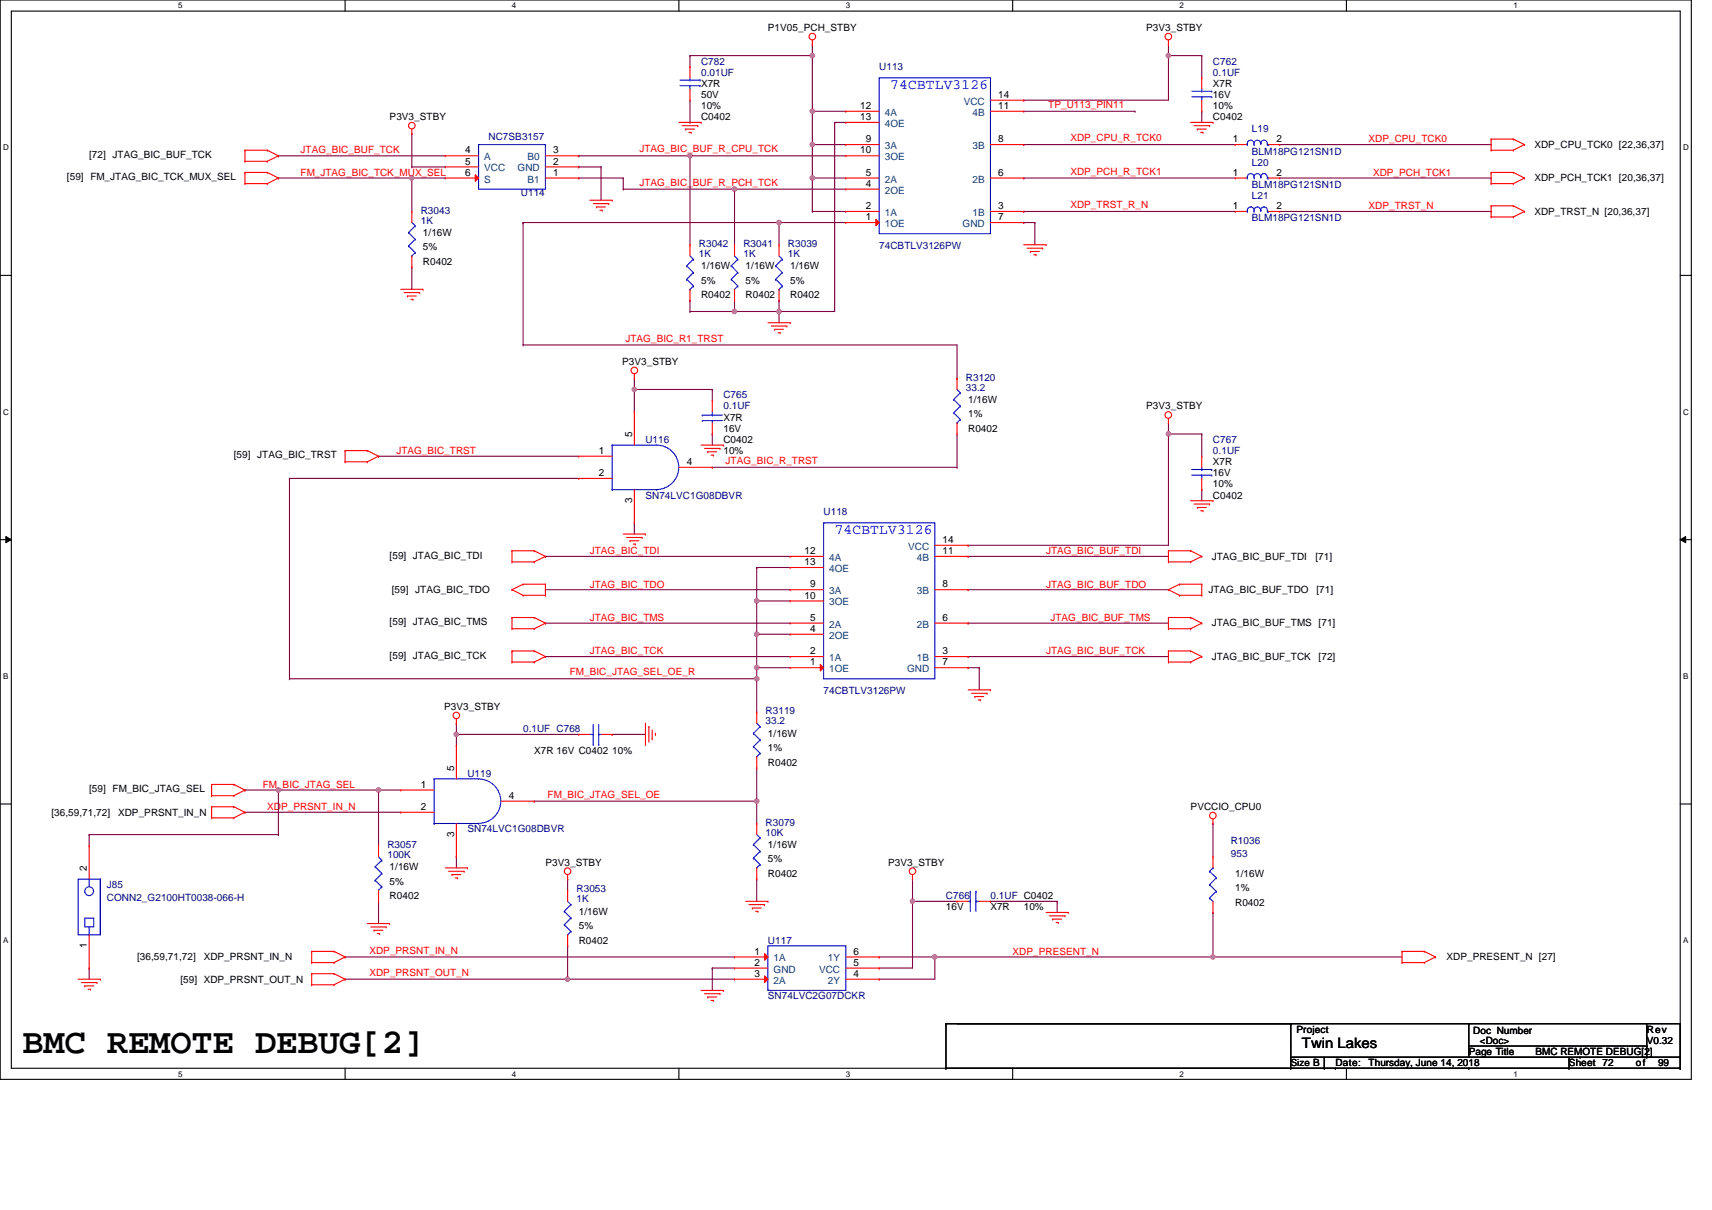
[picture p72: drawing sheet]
<svg xmlns="http://www.w3.org/2000/svg" width="297mm" height="210mm" viewBox="0 0 297 210" stroke-linecap="round" stroke-linejoin="round" font-family="sans-serif">
<defs><g id="words">
<text font-size="6.1" x="3.9" y="182.7">BMC REMOTE DEBUG[2]</text>
<g font-size="2.5" fill="#00f">
<text x="154.5" y="15.5">74CBTLV3126</text>
<text x="144.8" y="92.7">74CBTLV3126</text>
</g>
<text font-size="2.5" x="225.9" y="181.8">Twin Lakes</text>
<g font-size="1.7">
<text x="133.2" y="5.4">P1V05_PCH_STBY</text>
<text x="198.9" y="5.4">P3V3_STBY</text>
<text x="121.6" y="15">X7R</text>
<text x="121.6" y="17">50V</text>
<text x="173.2" y="17">14</text>
<text x="210.5" y="15">X7R</text>
<text x="210.5" y="17">16V</text>
<text x="67.6" y="20.8">P3V3_STBY</text>
<text x="121.6" y="18.9">10%</text>
<text x="121.6" y="20.8">C0402</text>
<text x="149.2" y="18.9">12</text>
<text x="149.2" y="20.8">13</text>
<text x="173.2" y="18.9">11</text>
<text x="210.5" y="20.8">C0402</text>
<text x="210.5" y="18.9">10%</text>
<text x="15.5" y="27.4">[72] JTAG_BIC_BUF_TCK</text>
<text x="80.7" y="28.6">5</text>
<text x="80.7" y="26.6">4</text>
<text x="96" y="28.6">2</text>
<text x="96" y="26.6">3</text>
<text x="149.2" y="26.6">10</text>
<text x="150.2" y="24.7">9</text>
<text x="173.2" y="24.7">8</text>
<text x="213.9" y="24.7">1</text>
<text x="221.5" y="24.7">2</text>
<text x="266.2" y="25.7">XDP_CPU_TCK0 [22,36,37]</text>
<text x="11.6" y="31.3">[59] FM_JTAG_BIC_TCK_MUX_SEL</text>
<text x="80.7" y="30.5">6</text>
<text x="96" y="30.5">1</text>
<text x="150.2" y="30.5">5</text>
<text x="150.2" y="32.4">4</text>
<text x="173.2" y="30.5">6</text>
<text x="213.9" y="30.5">1</text>
<text x="221.5" y="30.5">2</text>
<text x="266.2" y="31.5">XDP_PCH_TCK1 [20,36,37]</text>
<text x="73.4" y="40.9">1/16W</text>
<text x="150.2" y="38.2">1</text>
<text x="150.2" y="36.3">2</text>
<text x="173.2" y="36.3">3</text>
<text x="173.2" y="38.2">7</text>
<text x="213.9" y="36.3">1</text>
<text x="221.5" y="36.3">2</text>
<text x="266.2" y="37.3">XDP_TRST_N [20,36,37]</text>
<text x="73.4" y="43.4">5%</text>
<text x="73.4" y="45.9">R0402</text>
<text x="121.6" y="46.7">1/16W</text>
<text x="129.4" y="46.7">1/16W</text>
<text x="137.1" y="46.7">1/16W</text>
<text x="121.6" y="49.2">5%</text>
<text x="121.6" y="51.7">R0402</text>
<text x="129.4" y="49.2">5%</text>
<text x="129.4" y="51.7">R0402</text>
<text x="137.1" y="49.2">5%</text>
<text x="137.1" y="51.7">R0402</text>
<text x="107.9" y="63.3">P3V3_STBY</text>
<text x="168" y="69.9">1/16W</text>
<text x="198.9" y="71">P3V3_STBY</text>
<text x="109.7" y="75.9" transform="rotate(-90 109.7 75.9)">5</text>
<text x="125.5" y="73">X7R</text>
<text x="125.5" y="74.9">16V</text>
<text x="125.5" y="76.8">C0402</text>
<text x="168" y="72.4">1%</text>
<text x="168" y="74.9">R0402</text>
<text x="40.6" y="79.5">[59] JTAG_BIC_TRST</text>
<text x="103.9" y="78.7">1</text>
<text x="103.9" y="82.6">2</text>
<text x="119.1" y="80.7">4</text>
<text x="125.5" y="78.8">10%</text>
<text x="210.5" y="80.7">X7R</text>
<text x="210.5" y="82.6">16V</text>
<text x="109.7" y="87.2" transform="rotate(-90 109.7 87.2)">3</text>
<text x="210.5" y="86.5">C0402</text>
<text x="210.5" y="84.5">10%</text>
<text x="163.6" y="94.2">14</text>
<text x="67.6" y="96.9">[59] JTAG_BIC_TDI</text>
<text x="139.6" y="96.1">12</text>
<text x="139.6" y="98">13</text>
<text x="140.6" y="101.9">9</text>
<text x="163.6" y="101.9">8</text>
<text x="163.6" y="96.1">11</text>
<text x="210.2" y="97.1">JTAG_BIC_BUF_TDI</text>
<text x="228.2" y="97.1">[71]</text>
<text x="68" y="102.9">[59] JTAG_BIC_TDO</text>
<text x="139.6" y="103.8">10</text>
<text x="140.6" y="107.7">5</text>
<text x="163.6" y="107.7">6</text>
<text x="209.7" y="102.9">JTAG_BIC_BUF_TDO</text>
<text x="228.4" y="102.9">[71]</text>
<text x="67.6" y="108.5">[59] JTAG_BIC_TMS</text>
<text x="140.6" y="109.6">4</text>
<text x="140.6" y="113.5">2</text>
<text x="163.6" y="113.5">3</text>
<text x="210.2" y="108.7">JTAG_BIC_BUF_TMS [71]</text>
<text x="67.6" y="114.3">[59] JTAG_BIC_TCK</text>
<text x="140.6" y="115.4">1</text>
<text x="163.6" y="115.4">7</text>
<text x="210.2" y="114.5">JTAG_BIC_BUF_TCK</text>
<text x="228.8" y="114.5">[72]</text>
<text x="77.1" y="123.1">P3V3_STBY</text>
<text x="92.7" y="130.9">X7R 16V C0402 10%</text>
<text x="133.2" y="127.8">1/16W</text>
<text x="133.2" y="130.3">1%</text>
<text x="15.5" y="137.4">[59] FM_BIC_JTAG_SEL</text>
<text x="73" y="136.7">1</text>
<text x="78.8" y="133.8" transform="rotate(-90 78.8 133.8)">5</text>
<text x="133.2" y="132.8">R0402</text>
<text x="8.9" y="141.5">[36,59,71,72]</text>
<text x="20.5" y="141.5">XDP_PRSNT_IN_N</text>
<text x="73" y="140.5">2</text>
<text x="88.3" y="138.6">4</text>
<text x="206.6" y="140.5">PVCCIO_CPU0</text>
<text x="78.8" y="145.2" transform="rotate(-90 78.8 145.2)">3</text>
<text x="133.2" y="147.1">1/16W</text>
<text x="133.2" y="149.6">5%</text>
<text x="15.1" y="151.2" transform="rotate(-90 15.1 151.2)">2</text>
<text x="67.6" y="151">1/16W</text>
<text x="67.6" y="153.5">5%</text>
<text x="67.6" y="156">R0402</text>
<text x="94.6" y="150.2">P3V3_STBY</text>
<text x="133.2" y="152.1">R0402</text>
<text x="154.1" y="150.2">P3V3_STBY</text>
<text x="214.3" y="152.1">1/16W</text>
<text x="214.3" y="154.6">1%</text>
<text x="100.4" y="158.7">1/16W</text>
<text x="100.4" y="161.2">5%</text>
<text x="164.1" y="157.9">16V</text>
<text x="171.8" y="157.9">X7R</text>
<text x="177.6" y="157.9">10%</text>
<text x="214.3" y="157.1">R0402</text>
<text x="15.1" y="164.5" transform="rotate(-90 15.1 164.5)">1</text>
<text x="23.8" y="166.6">[36,59,71,72]</text>
<text x="35.4" y="166.6">XDP_PRSNT_IN_N</text>
<text x="100.4" y="163.7">R0402</text>
<text x="130.9" y="165.6">1</text>
<text x="130.9" y="167.5">2</text>
<text x="148.1" y="165.6">6</text>
<text x="148.1" y="167.5">5</text>
<text x="251" y="166.6">XDP_PRESENT_N [27]</text>
<text x="31.3" y="170.5">[59] XDP_PRSNT_OUT_N</text>
<text x="130.9" y="169.5">3</text>
<text x="148.1" y="169.5">4</text>
<text x="224.9" y="179.1">Project</text>
<text x="255.6" y="179.3">Doc Number</text>
<text x="285.7" y="179.1">Rev</text>
<text x="224" y="184.9">Size B</text>
<text x="231.7" y="184.9">Date:</text>
<text x="237.5" y="184.9">Thursday, June 14, 2018</text>
<text x="254.8" y="183">Page Title</text>
<text x="256.8" y="181.1">&lt;Doc&gt;</text>
<text x="266.4" y="183">BMC REMOTE DEBUG[2]</text>
<text x="272.2" y="184.9">Sheet 72</text>
<text x="283.8" y="184.9">of</text>
<text x="285.7" y="181.1">V0.32</text>
<text x="287.7" y="184.9">99</text>
</g>
<g font-size="1.7" fill="#000080">
<text x="121.6" y="11.2">C782</text>
<text x="210.5" y="11.2">C762</text>
<text x="121.6" y="13.1">0.01UF</text>
<text x="152.5" y="12.1">U113</text>
<text x="210.5" y="13.1">0.1UF</text>
<text x="217.2" y="23">L19</text>
<text x="84.8" y="24.3">NC7SB3157</text>
<text x="217.2" y="28.8">L20</text>
<text x="217.2" y="26.8">BLM18PG121SN1D</text>
<text x="90.4" y="34">U114</text>
<text x="217.2" y="32.6">BLM18PG121SN1D</text>
<text x="217.2" y="34.5">L21</text>
<text x="73" y="37.1">R3043</text>
<text x="73" y="38.8">1K</text>
<text x="217.2" y="38.4">BLM18PG121SN1D</text>
<text x="121.3" y="42.8">R3042</text>
<text x="121.3" y="44.6">1K</text>
<text x="129" y="42.8">R3041</text>
<text x="129" y="44.6">1K</text>
<text x="136.7" y="42.8">R3039</text>
<text x="136.7" y="44.6">1K</text>
<text x="152.5" y="43.2">74CBTLV3126PW</text>
<text x="125.5" y="69.1">C765</text>
<text x="125.5" y="71">0.1UF</text>
<text x="167.6" y="66">R3120</text>
<text x="167.6" y="67.8">33.2</text>
<text x="112" y="76.8">U116</text>
<text x="210.5" y="76.8">C767</text>
<text x="210.5" y="78.8">0.1UF</text>
<text x="112" y="86.5">SN74LVC1G08DBVR</text>
<text x="142.9" y="89.4">U118</text>
<text x="132.8" y="123.9">R3119</text>
<text x="132.8" y="125.7">33.2</text>
<text x="142.9" y="120.5">74CBTLV3126PW</text>
<text x="90.8" y="127">0.1UF C768</text>
<text x="81.1" y="134.7">U119</text>
<text x="132.8" y="143.2">R3079</text>
<text x="67.2" y="147.1">R3057</text>
<text x="67.2" y="148.8">100K</text>
<text x="81.1" y="144.4">SN74LVC1G08DBVR</text>
<text x="132.8" y="145">10K</text>
<text x="213.5" y="146.3">R1036</text>
<text x="213.5" y="148.6">953</text>
<text x="18.6" y="154.1">J85</text>
<text x="100" y="154.8">R3053</text>
<text x="164.1" y="156">C766</text>
<text x="171.8" y="156">0.1UF C0402</text>
<text x="18.6" y="156.4">CONN2_G2100HT0038-066-H</text>
<text x="100" y="156.5">1K</text>
<text x="133.2" y="163.7">U117</text>
<text x="133.2" y="173.4">SN74LVC2G07DCKR</text>
</g>
<g font-size="1.7" fill="#004080">
<text x="153.5" y="20.1">4A</text>
<text x="153.5" y="22">4OE</text>
<text x="167.2" y="18.2">VCC</text>
<text x="168.7" y="20.1">4B</text>
<text x="84" y="29.7">VCC</text>
<text x="84" y="27.8">A</text>
<text x="89.8" y="29.7">GND</text>
<text x="91.5" y="27.8">B0</text>
<text x="153.5" y="25.9">3A</text>
<text x="153.5" y="27.8">3OE</text>
<text x="168.7" y="25.9">3B</text>
<text x="84" y="31.7">S</text>
<text x="91.5" y="31.7">B1</text>
<text x="153.5" y="31.7">2A</text>
<text x="153.5" y="33.6">2OE</text>
<text x="168.7" y="31.7">2B</text>
<text x="153.5" y="39.4">1OE</text>
<text x="153.5" y="37.5">1A</text>
<text x="167" y="39.4">GND</text>
<text x="168.7" y="37.5">1B</text>
<text x="157.6" y="95.4">VCC</text>
<text x="143.9" y="97.3">4A</text>
<text x="143.9" y="99.2">4OE</text>
<text x="159.1" y="97.3">4B</text>
<text x="143.9" y="103.1">3A</text>
<text x="143.9" y="105">3OE</text>
<text x="159.1" y="103.1">3B</text>
<text x="143.9" y="108.9">2A</text>
<text x="143.9" y="110.8">2OE</text>
<text x="159.1" y="108.9">2B</text>
<text x="143.9" y="116.6">1OE</text>
<text x="143.9" y="114.7">1A</text>
<text x="157.4" y="116.6">GND</text>
<text x="159.1" y="114.7">1B</text>
<text x="134.2" y="166.8">1A</text>
<text x="143.7" y="166.8">1Y</text>
<text x="134.2" y="170.6">2A</text>
<text x="134.2" y="168.7">GND</text>
<text x="142.1" y="168.7">VCC</text>
<text x="143.7" y="170.6">2Y</text>
</g>
<g font-size="1.7" fill="#f00">
<text x="181.9" y="18.7">TP_U113_PIN11</text>
<text x="52.2" y="26.6">JTAG_BIC_BUF_TCK</text>
<text x="110.9" y="26.4">JTAG_BIC_BUF_R_CPU_TCK</text>
<text x="185.7" y="24.5">XDP_CPU_R_TCK0</text>
<text x="237.5" y="24.7">XDP_CPU_TCK0</text>
<text x="52.2" y="30.5">FM_JTAG_BIC_TCK_MUX_SEL</text>
<text x="110.9" y="32.2">JTAG_BIC_BUF_R_PCH_TCK</text>
<text x="185.7" y="30.3">XDP_PCH_R_TCK1</text>
<text x="238.2" y="30.5">XDP_PCH_TCK1</text>
<text x="185.7" y="36.1">XDP_TRST_R_N</text>
<text x="237.5" y="36.3">XDP_TRST_N</text>
<text x="108.5" y="59.2">JTAG_BIC_R1_TRST</text>
<text x="68.8" y="78.8">JTAG_BIC_TRST</text>
<text x="125.9" y="80.5">JTAG_BIC_R_TRST</text>
<text x="102.3" y="101.9">JTAG_BIC_TDO</text>
<text x="102.3" y="96.1">JTAG_BIC_TDI</text>
<text x="181.5" y="101.9">JTAG_BIC_BUF_TDO</text>
<text x="181.5" y="96.1">JTAG_BIC_BUF_TDI</text>
<text x="102.3" y="107.7">JTAG_BIC_TMS</text>
<text x="182.3" y="107.7">JTAG_BIC_BUF_TMS</text>
<text x="102.3" y="113.5">JTAG_BIC_TCK</text>
<text x="181.5" y="113.5">JTAG_BIC_BUF_TCK</text>
<text x="98.9" y="117.2">FM_BIC_JTAG_SEL_OE_R</text>
<text x="45.6" y="136.7">FM_BIC_JTAG_SEL</text>
<text x="46.4" y="140.5">XDP_PRSNT_IN_N</text>
<text x="95" y="138.4">FM_BIC_JTAG_SEL_OE</text>
<text x="64.1" y="165.4">XDP_PRSNT_IN_N</text>
<text x="175.7" y="165.6">XDP_PRESENT_N</text>
<text x="64.1" y="169.3">XDP_PRSNT_OUT_N</text>
</g>
<g font-size="1.4">
<text x="30.9" y="1.5">5</text>
<text x="88.8" y="1.5">4</text>
<text x="146.7" y="1.5">3</text>
<text x="204.7" y="1.5">2</text>
<text x="262.6" y="1.5">1</text>
<text x=".5" y="26.1">D</text>
<text x="292" y="26.1">D</text>
<text x=".5" y="71.9">C</text>
<text x="292" y="71.9">C</text>
<text x=".5" y="117.8">B</text>
<text x="292" y="117.8">B</text>
<text x=".5" y="163.6">A</text>
<text x="292" y="163.6">A</text>
<text x="30.9" y="186.8">5</text>
<text x="88.8" y="186.8">4</text>
<text x="146.7" y="186.8">3</text>
<text x="204.7" y="186.8">2</text>
<text x="262.6" y="186.8">1</text>
</g>
</g></defs>
<path d="M0 0h293.5v187.2h-293.5zM2 1.9h289.5v183.4h-289.5z" fill="none" stroke="#000" stroke-width=".19"/>
<g fill="#fff">
<path d="M30.9 .2h.8v1.6h-.8z"/>
<path d="M30.9 185.5h.8v1.6h-.8z"/>
</g>
<path d="M59.9 0v1.9M59.9 185.3v1.9" fill="none" stroke="#000" stroke-width=".19"/>
<g fill="#fff">
<path d="M88.8 .2h.8v1.6h-.8z"/>
<path d="M88.8 185.5h.8v1.6h-.8z"/>
</g>
<path d="M117.8 0v1.9M117.8 185.3v1.9" fill="none" stroke="#000" stroke-width=".19"/>
<g fill="#fff">
<path d="M146.7 .2h.8v1.6h-.8z"/>
<path d="M146.7 185.5h.8v1.6h-.8z"/>
</g>
<path d="M175.7 0v1.9M175.7 185.3v1.9" fill="none" stroke="#000" stroke-width=".19"/>
<g fill="#fff">
<path d="M204.7 .2h.7v1.6h-.7z"/>
<path d="M204.7 185.5h.7v1.6h-.7z"/>
</g>
<path d="M233.6 0v1.9M233.6 185.3v1.9" fill="none" stroke="#000" stroke-width=".19"/>
<g fill="#fff">
<path d="M262.6 .2h.7v1.6h-.7z"/>
<path d="M262.6 185.5h.7v1.6h-.7z"/>
<path d="M.5 24.8h1v1.6h-1z"/>
<path d="M292 24.8h1v1.6h-1z"/>
<path d="M.5 70.7h1v1.5h-1z"/>
<path d="M292 70.7h1v1.5h-1z"/>
</g>
<path d="M0 47.8h2M291.5 47.8h2" fill="none" stroke="#000" stroke-width=".19"/>
<g fill="#fff">
<path d="M.5 116.5h.9v1.6h-.9z"/>
<path d="M292 116.5h.9v1.6h-.9z"/>
</g>
<path d="M0 93.6h2M291.5 93.6h2" fill="none" stroke="#000" stroke-width=".19"/>
<path d="M1 93.1l1 .5-1 .5zM291.5 93.6l1-.5v1z" fill="#000"/>
<path d="M1 93.1l1 .5-1 .5zM291.5 93.6l1-.5v1z" fill="none" stroke="#000" stroke-width=".17"/>
<g fill="#fff">
<path d="M.5 162.4h.9v1.5h-.9z"/>
<path d="M292 162.4h.9v1.5h-.9z"/>
</g>
<path d="M0 139.5h2M291.5 139.5h2" fill="none" stroke="#000" stroke-width=".19"/>
<path d="M100.4 27h.1M100.4 27h19.3" fill="none" stroke="#800040" stroke-width=".19"/>
<circle cx="119.7" cy="27" r=".38" fill="#f0f"/>
<circle cx="119.7" cy="27" r=".38" fill="none" stroke="#f0f" stroke-width=".19"/>
<path d="M100.4 30.9h.1M100.4 30.9h7.7M108.1 32.8h.1M108.1 32.8h19.3" fill="none" stroke="#800040" stroke-width=".19"/>
<circle cx="127.4" cy="32.8" r=".38" fill="#f0f"/>
<circle cx="127.4" cy="32.8" r=".38" fill="none" stroke="#f0f" stroke-width=".19"/>
<g fill="none" stroke="#800040" stroke-width=".19">
<path d="M71.5 23.2h.1M71.5 29h.1M71.5 29h5.8M71.5 23.2v5.8M100.4 29h.1M100.4 29h3.9M104.3 29h.1M104.3 29v5.7M108.1 30.9h.1M108.1 30.9v1.9M127.4 52.1h.1M127.4 54h.1"/>
<path d="M127.4 52.1v1.9M127.4 54h7.8M135.2 54h.1M135.2 54v2"/>
</g>
<circle cx="135.1" cy="54" r=".38" fill="#f0f"/>
<circle cx="135.1" cy="54" r=".38" fill="none" stroke="#f0f" stroke-width=".19"/>
<path d="M119.7 52.1h.1M119.7 54h.1M119.7 52.1v1.9M119.7 54h7.7" fill="none" stroke="#800040" stroke-width=".19"/>
<circle cx="127.4" cy="54" r=".38" fill="#f0f"/>
<circle cx="127.4" cy="54" r=".38" fill="none" stroke="#f0f" stroke-width=".19"/>
<g fill="none" stroke="#800040" stroke-width=".19">
<path d="M48.3 27h.1M48.3 30.9h.1M48.3 27h29M48.3 30.9h29M71.5 30.9h.1M71.5 30.9v5.8M119.7 27h.1M119.7 27v15.5M119.7 27h27M127.4 32.8h.1M127.4 32.8v9.7M127.4 32.8h19.3"/>
<path d="M144.8 21.2h.1M144.8 21.2h1.9M144.8 21.2v32.8h-9.6M71.5 46.3h.1M71.5 46.3v3.9M135.2 54h.1"/>
</g>
<circle cx="71.4" cy="30.9" r=".38" fill="#f0f"/>
<circle cx="71.4" cy="30.9" r=".38" fill="none" stroke="#f0f" stroke-width=".19"/>
<g fill="none" stroke="#800040" stroke-width=".19">
<path d="M177.6 17.4h.1M202.7 7.7h.1M202.7 9.7h.1M202.7 7.7v9.7h-25.1M202.7 9.7h5.8M208.5 9.7h.1M208.5 9.7v3.8M177.6 25.1h.1M177.6 36.7h.1M177.6 30.9h.1M177.6 25.1h36.7M177.6 36.7h36.7"/>
<path d="M177.6 30.9h36.7M222 25.1h36.7M222 36.7h36.7M222 30.9h36.7M258.7 25.1h.1M258.7 30.9h.1M258.7 36.7h.1"/>
</g>
<circle cx="202.7" cy="9.6" r=".38" fill="#f0f"/>
<circle cx="202.7" cy="9.6" r=".38" fill="none" stroke="#f0f" stroke-width=".19"/>
<g fill="none" stroke="#800040" stroke-width=".19">
<path d="M140.9 19.3h.1M140.9 19.3h5.8M140.9 19.3v11.6M208.5 19.3h.1M208.5 19.3v1.9M140.9 36.7h.1M140.9 25.1h.1M140.9 36.7h5.8M140.9 25.1h5.8M177.6 38.6h.1M177.6 38.6h2M179.6 38.6h.1"/>
<path d="M179.6 38.6v3.9"/>
</g>
<circle cx="140.9" cy="30.9" r=".38" fill="#f0f"/>
<circle cx="140.9" cy="30.9" r=".38" fill="none" stroke="#f0f" stroke-width=".19"/>
<circle cx="140.9" cy="25.1" r=".38" fill="#f0f"/>
<circle cx="140.9" cy="25.1" r=".38" fill="none" stroke="#f0f" stroke-width=".19"/>
<path d="M140.9 9.7h.1M140.9 7.7v2M140.9 30.9h.1M140.9 30.9h5.8M140.9 30.9v5.8" fill="none" stroke="#800040" stroke-width=".19"/>
<circle cx="140.9" cy="9.6" r=".38" fill="#f0f"/>
<circle cx="140.9" cy="9.6" r=".38" fill="none" stroke="#f0f" stroke-width=".19"/>
<g fill="none" stroke="#800040" stroke-width=".19">
<path d="M135.2 38.6h.1M135.2 38.6v3.9M135.2 38.6h11.5M135.2 52.1h.1M135.2 52.1v1.9M65.7 79.1h.1M65.7 79.1h34.7M110.1 65.6h.1M110.1 67.6h.1M110.1 65.6v2M110.1 67.6h13.5M123.6 67.6h.1"/>
<path d="M123.6 67.6v1.9M123.6 81.1h.1M123.6 81.1h42.4"/>
</g>
<circle cx="110" cy="67.6" r=".38" fill="#f0f"/>
<circle cx="110" cy="67.6" r=".38" fill="none" stroke="#f0f" stroke-width=".19"/>
<path d="M90.8 38.6h.1M90.8 38.6v21.2M90.8 38.6h44.4M110.1 67.6h.1M110.1 67.6v3.8M123.6 75.3h.1M123.6 75.3v1.9M110.1 90.7h.1M110.1 90.7v1.9" fill="none" stroke="#800040" stroke-width=".19"/>
<circle cx="135.2" cy="38.6" r=".38" fill="#f0f"/>
<circle cx="135.2" cy="38.6" r=".38" fill="none" stroke="#f0f" stroke-width=".19"/>
<path d="M90.8 59.8h.1M90.8 59.8h75.2M158.3 156.4h.1M158.3 156.4v11.5" fill="none" stroke="#800040" stroke-width=".19"/>
<circle cx="158.3" cy="156.3" r=".38" fill="#f0f"/>
<circle cx="158.3" cy="156.3" r=".38" fill="none" stroke="#f0f" stroke-width=".19"/>
<g fill="none" stroke="#800040" stroke-width=".19">
<path d="M158.3 152.5h.1M158.3 156.4h.1M158.3 152.5v3.9M158.3 156.4h7.7M171.8 156.4h.1M171.8 156.4h11.6M183.4 156.4h.1M183.4 156.4v1.9M59.9 169.9h.1M59.9 169.9h38.6M123.6 167.9h.1M123.6 167.9h3.8"/>
<path d="M152.5 167.9h.1M152.5 167.9h5.8"/>
</g>
<circle cx="98.5" cy="169.9" r=".38" fill="#f0f"/>
<circle cx="98.5" cy="169.9" r=".38" fill="none" stroke="#f0f" stroke-width=".19"/>
<g fill="none" stroke="#800040" stroke-width=".19">
<path d="M98.5 152.5h.1M98.5 152.5v1.9M59.9 166h.1M59.9 166h67.5M98.5 164.1h.1M98.5 169.9h.1M98.5 169.9h28.9M98.5 164.1v5.8M123.6 167.9h.1M123.6 167.9v3.9M152.5 166h.1M152.5 169.9h.1"/>
<path d="M152.5 166h58M162.2 166h.1M162.2 166v3.9h-9.7"/>
</g>
<circle cx="162.2" cy="166" r=".38" fill="#f0f"/>
<circle cx="162.2" cy="166" r=".38" fill="none" stroke="#f0f" stroke-width=".19"/>
<path d="M202.7 73.3h.1M202.7 75.3h.1M202.7 73.3v21.3M202.7 75.3h5.8M208.5 75.3h.1M208.5 75.3v3.8M168 102.3h.1M168 108.1h.1M168 113.9h.1M168 102.3h34.7M168 108.1h34.7M168 113.9h34.7" fill="none" stroke="#800040" stroke-width=".19"/>
<circle cx="202.7" cy="75.3" r=".38" fill="#f0f"/>
<circle cx="202.7" cy="75.3" r=".38" fill="none" stroke="#f0f" stroke-width=".19"/>
<g fill="none" stroke="#800040" stroke-width=".19">
<path d="M131.3 98.4h.1M131.3 98.4v5.8M131.3 98.4h5.8M168 94.6h.1M168 96.5h.1M168 94.6h34.7M168 96.5h34.7M208.5 84.9h.1M208.5 84.9v2M131.3 104.2h.1M131.3 104.2h5.8M168 115.8h.1"/>
<path d="M168 115.8h1.9M169.9 115.8h.1M169.9 115.8v3.9M42.5 137.1h.1M42.5 137.1h5.8M79.2 125.5h.1M79.2 125.5v1.9M92.7 139h.1M92.7 139h38.6M42.5 140.9h.1M42.5 140.9h27M79.2 148.6h.1"/>
<path d="M79.2 148.6v2"/>
</g>
<circle cx="131.3" cy="104.2" r=".38" fill="#f0f"/>
<circle cx="131.3" cy="104.2" r=".38" fill="none" stroke="#f0f" stroke-width=".19"/>
<path d="M131.3 104.2h.1M131.3 110h.1M131.3 104.2v11.6M131.3 110h5.8" fill="none" stroke="#800040" stroke-width=".19"/>
<circle cx="131.3" cy="115.8" r=".38" fill="#f0f"/>
<circle cx="131.3" cy="115.8" r=".38" fill="none" stroke="#f0f" stroke-width=".19"/>
<circle cx="131.3" cy="110" r=".38" fill="#f0f"/>
<circle cx="131.3" cy="110" r=".38" fill="none" stroke="#f0f" stroke-width=".19"/>
<g fill="none" stroke="#800040" stroke-width=".19">
<path d="M177.6 19.3h19.3M196.9 19.3h.1M94.6 96.5h.1M94.6 96.5h42.5M94.6 113.9h.1M94.6 108.1h.1M94.6 102.3h.1M94.6 113.9h42.5M94.6 108.1h42.5M94.6 102.3h42.5M131.3 115.8h.1M131.3 115.8h5.8"/>
<path d="M131.3 115.8v2M65.7 137.1h.1M65.7 137.1v9.6"/>
</g>
<circle cx="65.7" cy="137" r=".38" fill="#f0f"/>
<circle cx="65.7" cy="137" r=".38" fill="none" stroke="#f0f" stroke-width=".19"/>
<path d="M65.7 137.1h.1M65.7 137.1h3.8M79.2 127.4h.1M79.2 127.4h21.2M79.2 127.4v1.9M106.2 127.4h.1M106.2 127.4h5.8M65.7 156.4h.1M65.7 156.4v3.8" fill="none" stroke="#800040" stroke-width=".19"/>
<circle cx="79.2" cy="127.4" r=".38" fill="#f0f"/>
<circle cx="79.2" cy="127.4" r=".38" fill="none" stroke="#f0f" stroke-width=".19"/>
<path d="M50.2 117.8h.1M50.2 117.8h81.1" fill="none" stroke="#800040" stroke-width=".19"/>
<circle cx="131.3" cy="117.7" r=".38" fill="#f0f"/>
<circle cx="131.3" cy="117.7" r=".38" fill="none" stroke="#f0f" stroke-width=".19"/>
<path d="M50.2 83h.1M50.2 83v34.8M50.2 83h50.2M48.3 137.1v7.7M48.3 144.8h.1" fill="none" stroke="#800040" stroke-width=".19"/>
<circle cx="48.3" cy="137" r=".38" fill="#f0f"/>
<circle cx="48.3" cy="137" r=".38" fill="none" stroke="#f0f" stroke-width=".19"/>
<path d="M48.3 137.1h.1M48.3 137.1h17.4M131.3 139h.1M131.3 139v3.9" fill="none" stroke="#800040" stroke-width=".19"/>
<circle cx="131.3" cy="139" r=".38" fill="#f0f"/>
<circle cx="131.3" cy="139" r=".38" fill="none" stroke="#f0f" stroke-width=".19"/>
<path d="M119.7 9.7h.1M119.7 9.7v1.9M119.7 9.7h21.2M140.9 9.7h.1M140.9 19.3h.1M140.9 9.7v9.6M131.3 152.5h.1M131.3 152.5v3.9" fill="none" stroke="#800040" stroke-width=".19"/>
<circle cx="140.9" cy="19.3" r=".38" fill="#f0f"/>
<circle cx="140.9" cy="19.3" r=".38" fill="none" stroke="#f0f" stroke-width=".19"/>
<path d="M119.7 17.4v3.8M119.7 21.2h.1M210.5 158.3h.1M210.5 158.3v7.7M210.5 166h.1M210.5 166h32.8" fill="none" stroke="#800040" stroke-width=".19"/>
<circle cx="210.4" cy="166" r=".38" fill="#f0f"/>
<circle cx="210.4" cy="166" r=".38" fill="none" stroke="#f0f" stroke-width=".19"/>
<g fill="none" stroke="#800040" stroke-width=".19">
<path d="M166 59.8v5.8M166 65.6h.1M166 75.3v5.8M166 81.1h.1M131.3 117.8h.1M131.3 117.8v5.7M131.3 139h.1M131.3 133.2v5.8M15.5 144.8h.1M15.5 144.8v1.9M15.5 144.8h32.8M48.3 144.8h.1"/>
<path d="M210.5 142.9h.1M210.5 142.9v5.7M15.5 167.9h.1M15.5 167.9v2"/>
</g>
<g fill="none" stroke="#f00" stroke-width=".19">
<path d="M119.7 11.6h.1M119.7 17.4h.1M119.7 11.6v1.9M119.7 15.4v2M140.9 7.7h.1M140.9 6.9v.8M202.7 7.7h.1M202.7 6.9v.8M42.5 28h.1M42.5 26.1h.1M42.5 31.9h.1M42.5 29.9h.1"/>
<path d="M42.5 26.1h3.9M42.5 28h3.9M42.5 26.1v1.9M42.5 29.9v2M42.5 29.9h3.9M42.5 31.9h3.9M46.4 26.1h.1M46.4 28h.1M46.4 29.9h.1M46.4 31.9h.1M46.4 26.1l1.9 .9M46.4 29.9l1.9 1"/>
<path d="M48.3 27h.1M48.3 30.9h.1M48.3 27l-1.9 1M48.3 30.9l-1.9 1M71.5 23.2h.1M71.5 22.4v.8M94.6 30.9h5.8M94.6 29h5.8M94.6 27h5.8M100.4 30.9h.1M100.4 29h.1M100.4 27h.1"/>
<path d="M102.3 34.7h3.9M102.9 35.3h2.7M103.5 35.9h.1M103.5 35.9h1.5M104.1 36.5h.4M104.5 36.5h.1M105.6 35.3h.1M106.2 34.7h.1M117.8 21.2h3.8M118.4 21.8h2.7M119 22.4h.1M119 22.4h1.5"/>
<path d="M119.5 23h.4M119.9 23h.1M121.1 21.8h.1M121.6 21.2h.1M206.6 21.2h3.9M207.2 21.8h2.7M207.7 22.4h.1M207.7 22.4h1.6M208.3 23h.4M208.7 23h.1M209.9 21.8h.1M210.5 21.2h.1"/>
<path d="M258.7 26.1h.1M258.7 24.1h.1M258.7 31.9h.1M258.7 29.9h.1M258.7 37.6h.1M258.7 35.7h.1M258.7 26.1h3.9M258.7 29.9h3.9M258.7 31.9h3.9M258.7 24.1h3.9M258.7 24.1v2M258.7 29.9v2"/>
<path d="M258.7 35.7v1.9M258.7 35.7h3.9M258.7 37.6h3.9M262.6 24.1h.1M262.6 26.1h.1M262.6 29.9h.1M262.6 31.9h.1M262.6 35.7h.1M262.6 37.6h.1M262.6 24.1l1.9 1M262.6 29.9l1.9 1M262.6 35.7l1.9 1"/>
<path d="M264.5 25.1h.1M264.5 30.9h.1M264.5 36.7h.1M264.5 25.1l-1.9 1M264.5 30.9l-1.9 1M264.5 36.7l-1.9 .9M69.5 50.2h3.9M70.1 50.8h2.7M70.7 51.4h.1M70.7 51.4h1.5M71.3 51.9h.3M71.6 51.9h.1"/>
<path d="M72.8 50.8h.1M73.4 50.2h.1M133.2 56h3.9M133.8 56.6h2.7M134.4 57.1h.1M134.4 57.1h1.5M135 57.7h.4M135.4 57.7h.1M136.5 56.6h.1M137.1 56h.1M177.6 42.5h3.9M178.2 43.1h2.7"/>
<path d="M178.8 43.6h.1M178.8 43.6h1.5M179.4 44.2h.4M179.8 44.2h.1M180.9 43.1h.1M181.5 42.5h.1M59.9 78.2h.1M59.9 78.2h3.8M59.9 78.2v1.9M63.7 78.2h.1M63.7 78.2l2 .9M65.7 79.1h.1"/>
<path d="M65.7 79.1l-2 1M110.1 65.6h.1M110.1 64.9v.7M121.6 77.2h3.9M122.2 77.8h2.7M122.8 78.4h.1M122.8 78.4h1.6M123.4 79h.4M123.8 79h.1M124.9 77.8h.1M125.5 77.2h.1M202.7 73.3h.1"/>
<path d="M202.7 72.6v.7M208.5 79.1h.1M208.5 79.1v2M59.9 80.1h.1M59.9 80.1h3.8M63.7 80.1h.1M88.8 97.5h.1M88.8 95.5h.1M88.8 95.5h3.9M88.8 97.5h3.9M88.8 95.5v2M92.7 95.5h.1"/>
<path d="M92.7 97.5h.1M92.7 95.5l1.9 1M94.6 96.5h.1M94.6 96.5l-1.9 1M108.1 92.6h3.9M108.7 93.2h2.7M109.3 93.8h.1M109.3 93.8h1.5M109.9 94.4h.4M110.3 94.4h.1M111.4 93.2h.1M112 92.6h.1"/>
<path d="M202.7 97.5h.1M202.7 95.5h.1M202.7 95.5v2M202.7 95.5h3.9M202.7 97.5h3.9M206.6 95.5h.1M206.6 97.5h.1M206.6 95.5l1.9 1M206.6 86.9h3.9M207.2 87.4h2.7M207.7 88h.1M207.7 88h1.6"/>
<path d="M208.3 88.6h.4M208.5 96.5h.1M208.5 84.9h.1M208.5 96.5l-1.9 1M208.5 83v1.9M208.7 88.6h.1M209.9 87.4h.1M210.5 86.9h.1M88.8 109.1h.1M88.8 107.1h.1M88.8 114.9h.1M88.8 112.9h.1"/>
<path d="M88.8 102.3h.1M88.8 107.1h3.9M88.8 109.1h3.9M88.8 112.9h3.9M88.8 114.9h3.9M88.8 107.1v2M88.8 112.9v2M88.8 102.3l2 1M90.8 101.3h.1M90.8 103.3h.1M90.8 101.3h3.8M90.8 101.3l-2 1"/>
<path d="M90.8 103.3h3.8M92.7 107.1h.1M92.7 109.1h.1M92.7 112.9h.1M92.7 114.9h.1M92.7 107.1l1.9 1M92.7 112.9l1.9 1M94.6 108.1h.1M94.6 113.9h.1M94.6 103.3h.1M94.6 101.3h.1M94.6 108.1l-1.9 1"/>
<path d="M94.6 113.9l-1.9 1M94.6 101.3v2M168 119.7h3.8M171.8 119.7h.1M202.7 109.1h.1M202.7 107.1h.1M202.7 114.9h.1M202.7 112.9h.1M202.7 102.3h.1M202.7 107.1h3.9M202.7 109.1h3.9M202.7 107.1v2"/>
<path d="M202.7 112.9v2M202.7 112.9h3.9M202.7 114.9h3.9M202.7 102.3l2 1M204.7 101.3h.1M204.7 103.3h.1M204.7 101.3h3.8M204.7 103.3h3.8M204.7 101.3l-2 1M206.6 107.1h.1M206.6 109.1h.1M206.6 112.9h.1"/>
<path d="M206.6 114.9h.1M206.6 107.1l1.9 1M206.6 112.9l1.9 1M208.5 108.1h.1M208.5 113.9h.1M208.5 101.3h.1M208.5 103.3h.1M208.5 108.1l-1.9 1M208.5 113.9l-1.9 1M208.5 101.3v2M36.7 140h.1M36.7 138h.1"/>
<path d="M36.7 136.1h.1M36.7 140h3.9M36.7 136.1v1.9M36.7 140v1.9M36.7 136.1h3.9M36.7 138h3.9M40.6 140h.1M40.6 136.1h.1M40.6 138h.1M40.6 140l1.9 .9M40.6 136.1l1.9 1M42.5 137.1h.1"/>
<path d="M42.5 137.1l-1.9 .9M69.5 137.1h.1M69.5 137.1h5.8M79.2 125.5h.1M79.2 129.3h.1M79.2 124.7v.8M79.2 129.3v5.8M86.9 139h5.8M92.7 139h.1M100.4 127.4h.1M100.4 127.4h1.9M104.3 127.4h1.9"/>
<path d="M106.2 127.4h.1M112 125.5h.1M112 125.5v3.8M112.6 126h.1M112.6 126v2.8M113.2 128.2h.1M113.2 126.6v1.6M113.7 127.2h.1M113.7 127.2v.4M131.3 123.5h.1M131.3 133.2h.1M131.3 123.5v2"/>
<path d="M131.3 131.3v1.9M168.6 120.3h2.7M169.1 120.8h.1M169.1 120.8h1.6M169.7 121.4h.4M170.1 121.4h.1M171.3 120.3h.1M36.7 141.9h.1M36.7 141.9h3.9M40.6 141.9h.1M42.5 140.9h.1M42.5 140.9l-1.9 1"/>
<path d="M69.5 140.9h.1M69.5 140.9h5.8M77.3 150.6h3.8M77.8 151.2h2.7M78.4 151.7h.1M78.4 151.7h1.5M79 152.3h.4M79.2 148.6h.1M79.2 142.9v5.7M79.4 152.3h.1M80.5 151.2h.1M81.1 150.6h.1"/>
<path d="M98.5 152.5h.1M98.5 151.7v.8M129.4 156.4h3.8M130 156.9h2.6M130.5 157.5h.1M130.5 157.5h1.6M131.1 158.1h.4M131.5 158.1h.1M132.6 156.9h.1M133.2 156.4h.1M158.3 152.5h.1M158.3 151.7v.8"/>
<path d="M181.5 158.3h3.9M182.1 158.9h2.7M182.6 159.4h.1M182.6 159.4h1.6M184.8 158.9h.1M185.4 158.3h.1M210.5 142.9h.1M210.5 142.1v.8M13.5 169.9h3.9M14.1 170.5h2.7M14.7 171h.1M14.7 171h1.6"/>
<path d="M15.3 171.6h.4M15.7 171.6h.1M16.8 170.5h.1M17.4 169.9h.1M54.1 168.9h.1M54.1 170.8h.1M54.1 165h.1M54.1 167h.1M54.1 165h3.9M54.1 167h3.9M54.1 168.9h3.9M54.1 165v2"/>
<path d="M54.1 168.9v1.9M54.1 170.8h3.9M58 168.9h.1M58 170.8h.1M58 165h.1M58 167h.1M58 168.9l1.9 1M58 165l1.9 1M59.9 169.9h.1M59.9 166h.1M59.9 169.9l-1.9 .9M59.9 166l-1.9 1"/>
<path d="M63.7 160.2h3.9M64.3 160.8h2.7M64.9 161.4h.1M64.9 161.4h1.5M65.5 161.9h.4M65.9 161.9h.1M67 160.8h.1M67.6 160.2h.1M121.6 171.8h3.9M122.2 172.4h2.7M122.8 173h.1M122.8 173h1.6"/>
<path d="M123.4 173.5h.4M123.8 173.5h.1M124.9 172.4h.1M125.5 171.8h.1M183.2 160h.4M183.6 160h.1M243.3 167h.1M243.3 165h.1M243.3 165h3.8M243.3 167h3.8M243.3 165v2M247.1 165h.1"/>
<path d="M247.1 167h.1M247.1 165l2 1M249.1 166h.1M249.1 166l-2 1"/>
<circle cx="140.9" cy="6.3" r=".57"/>
<circle cx="202.7" cy="6.3" r=".57"/>
<circle cx="71.5" cy="21.8" r=".57"/>
<circle cx="110.1" cy="64.3" r=".57"/>
<circle cx="202.7" cy="72" r=".57"/>
<circle cx="79.2" cy="124.1" r=".57"/>
<circle cx="98.5" cy="151.1" r=".57"/>
<circle cx="158.3" cy="151.1" r=".57"/>
<circle cx="210.4" cy="141.5" r=".57"/>
</g>
<g fill="none" stroke="#000" stroke-width=".19">
<path d="M164.1 177.6h.1M164.1 177.6h127.4M164.1 177.6v7.7M224 177.6h.1M224 177.6v7.7M254.8 177.6h.1M254.8 177.6v5.8M285.7 177.6v5.8M291.5 177.6h.1M291.5 177.6v7.7M164.1 185.3h.1M164.1 185.3h127.4"/>
<path d="M224 185.3h.1M224 183.4h67.5M229.8 185.3h.1M229.8 183.4v1.9M231.7 185.3h.1M254.8 185.3h.1M254.8 181.5h30.9M272.2 185.3h.1M272.2 183.4v1.9M274.1 183.4h.1M285.7 181.5h.1M285.7 183.4h.1"/>
<path d="M291.5 185.3h.1M291.5 183.4h.1"/>
</g>
<g fill="none" stroke="#00f" stroke-width=".19">
<path d="M118 14.9h3.5M118 13.9h3.5M119.7 13.9h.1M119.7 14.9h.1M119.7 13.5v.4M119.7 14.9v.5M121.5 14.9h.1M121.5 13.9h.1M83 25.1h11.6v7.7h-11.6zM206.8 82.4h3.4M206.8 81.4h3.4M208.5 81.4h.1"/>
<path d="M208.5 82.4h.1M208.5 81.1v.3M208.5 82.4v.6M210.2 82.4h.1M210.2 81.4h.1M75.3 135.1h.1M75.3 135.1h7.7a3.9 3.9 0 0 1 3.9 3.9 3.9 3.9 0 0 1-3.9 3.8M75.3 135.1v7.8M102.3 127.4h.6M102.9 129.1h.1M102.9 127.4h.1M102.9 125.7v3.4"/>
<path d="M103.9 127.4h.1M103.9 129.1h.1M103.9 127.4h.4M103.9 125.7v3.4M130.7 127.2h.1M130.7 129.5h.1M130.7 127.2l1.2 1.2M130.7 129.5l1.2 1.2M131.3 131.3h.1M131.3 125.5l.6 .5M131.9 126h.1M131.9 128.4h.1"/>
<path d="M131.9 130.7h.1M131.9 126l-1.2 1.2M131.9 128.4l-1.2 1.1M131.9 130.7l-.6 .6M75.3 142.9h.1M75.3 142.9h7.7M83 142.9h.1"/>
</g>
<path d="M82.5 30.3l.5 .6-.5 .6z" fill="#f00"/>
<g fill="none" stroke="#f00" stroke-width=".19">
<path d="M77.3 30.9h.1M77.3 29h.1M77.3 27h.1M77.3 30.9h5.7M77.3 29h5.7M77.3 27h5.7M82.5 30.3l.5 .6-.5 .6zM214.3 30.9h.1M214.3 30.9h1.9M220.1 30.9h1.9M222 30.9h.1M119.7 42.5h.1"/>
<path d="M119.7 52.1h.1M119.7 42.5v1.9M119.7 50.2v1.9M100.4 79.1h.1M100.4 79.1h5.8M110.1 71.4h.1M110.1 71.4v5.8M123.6 75.3h.1M123.6 69.5h.1M123.6 69.5v1.9M123.6 73.3v2M100.4 83h.1"/>
<path d="M100.4 83h5.8M110.1 90.7h.1M110.1 84.9v5.8M117.8 81.1h5.8M123.6 81.1h.1M137.1 108.1h.1M137.1 108.1h5.8M162.2 102.3h5.8M168 102.3h.1M15.5 146.7h.1M15.5 146.7v5.8M65.7 146.7h.1"/>
<path d="M65.7 156.4h.1M65.7 146.7v1.9M65.7 154.4v2M15.5 167.9h.1M15.5 162.2v5.7"/>
</g>
<g fill="none" stroke="#00f" stroke-width=".19">
<path d="M216.2 30.9h.2M216.4 30.9h.1M216.4 30.7h.1M216.4 30.7a.57 .57 0 0 1 .6-.6 .57 .57 0 0 1 .6 .6M216.4 30.7v.2M217.6 30.9h.1M217.6 30.7a.57 .57 0 0 1 .6-.6 .57 .57 0 0 1 .5 .6M217.6 30.7v.2M218.8 30.7h.1M218.8 30.7a.56 .56 0 0 1 .5-.6 .56 .56 0 0 1 .6 .6M218.8 30.7v.2M219.9 30.9h.1"/>
<path d="M219.9 30.9h.2M219.9 30.7v.2M220.1 30.9h.1M119.1 46.1h.1M119.1 48.5h.1M119.1 46.1l1.2 1.2M119.1 48.5l1.2 1.1M119.7 50.2h.1M119.7 44.4l.6 .6M120.3 45h.1M120.3 47.3h.1M120.3 49.6h.1"/>
<path d="M120.3 45l-1.2 1.1M120.3 47.3l-1.2 1.2M120.3 49.6l-.6 .6M106.2 77.2h.1M106.2 77.2h7.7a3.9 3.9 0 0 1 3.9 3.9 3.9 3.9 0 0 1-3.9 3.8M106.2 77.2v7.7M121.9 72h.1M121.9 73h.1M121.9 72h3.4M121.9 73h3.4M123.6 73h.1M123.6 72h.1"/>
<path d="M123.6 71.4v.6M123.6 73v.3M106.2 84.9h.1M106.2 84.9h7.7M113.9 84.9h.1M142.9 90.7h19.3v27.1h-19.3zM13.5 152.5h3.9v9.7h-3.9zM14.7 159.3h1.6v1.5h-1.6zM15.5 152.5h.1M15.5 152.5v1.3M17.4 152.5h.1M17.4 152.5v9.7"/>
<path d="M65.1 150.4h.1M65.1 152.7h.1M65.1 150.4l1.1 1.1M65.1 152.7l1.1 1.1M65.7 154.4h.1M65.7 148.6l.5 .6M66.2 149.2h.1M66.2 151.5h.1M66.2 153.8h.1M66.2 149.2l-1.1 1.2M66.2 151.5l-1.1 1.2M66.2 153.8l-.5 .6"/>
<path d="M15.5 162.2h.1M15.5 160.8v1.4"/>
<circle cx="15.5" cy="154.6" r=".76"/>
</g>
<path d="M142.3 115.3l.6 .5-.6 .6z" fill="#f00"/>
<g fill="none" stroke="#f00" stroke-width=".19">
<path d="M208.5 13.5h.1M208.5 19.3h.1M208.5 13.5v1.9M208.5 17.4v1.9M71.5 36.7h.1M71.5 36.7v1.9M71.5 46.3h.1M71.5 44.4v1.9M127.4 42.5h.1M127.4 52.1h.1M127.4 42.5v1.9M127.4 50.2v1.9"/>
<path d="M166 65.6h.1M166 75.3h.1M166 65.6v2M166 73.3v2M137.1 96.5h.1M137.1 98.4h.1M137.1 96.5h5.8M137.1 98.4h5.8M162.2 96.5h5.8M162.2 94.6h5.8M168 96.5h.1M168 94.6h.1"/>
<path d="M137.1 115.8h.1M137.1 110h.1M137.1 113.9h.1M137.1 102.3h.1M137.1 104.2h.1M137.1 115.8h5.8M137.1 110h5.8M137.1 113.9h5.8M137.1 102.3h5.8M137.1 104.2h5.8M142.3 115.3l.6 .5-.6 .6zM162.2 115.8h5.8"/>
<path d="M162.2 113.9h5.8M162.2 108.1h5.8M168 113.9h.1M168 108.1h.1M168 115.8h.1M98.5 154.4h.1M98.5 154.4v2M131.3 142.9h.1M131.3 152.5h.1M131.3 142.9v1.9M131.3 150.6v1.9M166 156.4h.1"/>
<path d="M166 156.4h2M169.9 156.4h1.9M171.8 156.4h.1M210.5 158.3h.1M210.5 148.6h.1M210.5 148.6v2M210.5 156.4v1.9M98.5 164.1h.1M98.5 162.2v1.9"/>
</g>
<g fill="none" stroke="#00f" stroke-width=".19">
<path d="M206.8 16.8h3.4M206.8 15.8h3.4M208.5 15.8h.1M208.5 16.8h.1M208.5 15.4v.4M208.5 16.8v.6M210.2 16.8h.1M210.2 15.8h.1M71.5 38.6l.5 .6M72 39.2h.1M72 39.2l-1.1 1.1M70.9 40.3h.1"/>
<path d="M70.9 42.7h.1M70.9 40.3l1.1 1.2M70.9 42.7l1.1 1.1M71.5 44.4h.1M72 41.5h.1M72 43.8h.1M72 41.5l-1.1 1.2M72 43.8l-.5 .6M126.9 46.1h.1M126.9 48.5h.1M126.9 46.1l1.1 1.2M126.9 48.5l1.1 1.1"/>
<path d="M127.4 50.2h.1M127.4 44.4l.6 .6M128 45h.1M128 47.3h.1M128 49.6h.1M128 45l-1.1 1.1M128 47.3l-1.1 1.2M128 49.6l-.6 .6M165.5 69.3h.1M165.5 71.6h.1M165.5 69.3l1.1 1.2M165.5 71.6l1.1 1.2"/>
<path d="M166 73.3h.1M166 67.6l.6 .5M166.6 68.1h.1M166.6 70.5h.1M166.6 72.8h.1M166.6 68.1l-1.1 1.2M166.6 70.5l-1.1 1.1M166.6 72.8l-.6 .5M97.9 158.1h.1M97.9 158.1l1.2 1.2M98.5 156.4l.6 .5M99.1 156.9h.1"/>
<path d="M99.1 159.3h.1M99.1 156.9l-1.2 1.2M99.1 159.3l-1.2 1.1M130.7 146.5h.1M130.7 148.8h.1M130.7 146.5l1.2 1.2M130.7 148.8l1.2 1.2M131.3 150.6h.1M131.3 144.8l.6 .6M131.9 145.4h.1M131.9 147.7h.1M131.9 150h.1"/>
<path d="M131.9 145.4l-1.2 1.1M131.9 147.7l-1.2 1.1M131.9 150l-.6 .6M168 156.4h.4M168.4 156.4h.1M168.4 154.6h.1M168.4 154.6v3.5M169.3 154.6h.1M169.3 156.4h.1M169.3 156.4h.6M169.3 154.6v3.5M209.9 155.8h.1"/>
<path d="M209.9 153.5h.1M209.9 151.2h.1M209.9 155.8l.6 .6M209.9 153.5l1.1 1.1M209.9 151.2l1.1 1.1M210.5 150.6h.1M210.5 150.6l-.6 .6M211 154.6h.1M211 152.3h.1M211 154.6l-1.1 1.2M211 152.3l-1.1 1.2M97.9 160.4h.1"/>
<path d="M97.9 160.4l1.2 1.2M98.5 162.2h.1M99.1 161.6h.1M99.1 161.6l-.6 .6M133.2 164.1h13.5v7.7h-13.5z"/>
</g>
<path d="M132.7 165.4l.5 .6-.5 .6z" fill="#f00"/>
<path d="M127.4 166h.1M127.4 166h5.8M132.7 165.4l.5 .6-.5 .6z" fill="none" stroke="#f00" stroke-width=".19"/>
<path d="M132.7 169.3l.5 .6-.5 .5z" fill="#f00"/>
<g fill="none" stroke="#f00" stroke-width=".19">
<path d="M146.7 30.9h.1M146.7 30.9h5.8M171.8 25.1h5.8M177.6 25.1h.1M135.2 42.5h.1M135.2 52.1h.1M135.2 42.5v1.9M135.2 50.2v1.9M127.4 169.9h.1M127.4 167.9h.1M127.4 169.9h5.8M127.4 167.9h5.8"/>
<path d="M132.7 169.3l.5 .6-.5 .5zM146.7 169.9h5.8M146.7 166h5.8M146.7 167.9h5.8M152.5 166h.1M152.5 169.9h.1M152.5 167.9h.1"/>
</g>
<g fill="none" stroke="#00f" stroke-width=".19">
<path d="M152.5 13.5h19.3v27h-19.3zM134.6 46.1h.1M134.6 48.5h.1M134.6 46.1l1.1 1.2M134.6 48.5l1.1 1.1M135.2 50.2h.1M135.2 44.4l.5 .6M135.7 45h.1M135.7 47.3h.1M135.7 49.6h.1M135.7 45l-1.1 1.1M135.7 47.3l-1.1 1.2"/>
<path d="M135.7 49.6l-.5 .6"/>
</g>
<path d="M152 38l.5 .6-.5 .6z" fill="#f00"/>
<g fill="none" stroke="#f00" stroke-width=".19">
<path d="M146.7 19.3h.1M146.7 19.3h5.8M171.8 19.3h5.8M171.8 17.4h5.8M177.6 19.3h.1M177.6 17.4h.1M146.7 38.6h.1M146.7 32.8h.1M146.7 36.7h.1M146.7 25.1h.1M146.7 27h.1M146.7 21.2h.1"/>
<path d="M146.7 38.6h5.8M146.7 32.8h5.8M146.7 36.7h5.8M146.7 25.1h5.8M146.7 27h5.8M146.7 21.2h5.8M152 38l.5 .6-.5 .6zM171.8 38.6h5.8M171.8 36.7h5.8M171.8 30.9h5.8M177.6 36.7h.1M177.6 30.9h.1"/>
<path d="M177.6 38.6h.1M214.3 36.7h.1M214.3 25.1h.1M214.3 36.7h1.9M214.3 25.1h1.9M220.1 36.7h1.9M220.1 25.1h1.9M222 36.7h.1M222 25.1h.1"/>
</g>
<g fill="none" stroke="#00f" stroke-width=".19">
<path d="M216.2 36.7h.2M216.2 25.1h.2M216.4 36.7h.1M216.4 36.5h.1M216.4 36.5a.57 .57 0 0 1 .6-.6 .57 .57 0 0 1 .6 .6M216.4 25.1h.1M216.4 24.9h.1M216.4 24.9a.57 .57 0 0 1 .6-.6 .57 .57 0 0 1 .6 .6M216.4 24.9v.2M216.4 36.5v.2M217.6 36.7h.1M217.6 36.5a.57 .57 0 0 1 .6-.6 .57 .57 0 0 1 .5 .6"/>
<path d="M217.6 25.1h.1M217.6 24.9a.57 .57 0 0 1 .6-.6 .57 .57 0 0 1 .5 .6M217.6 24.9v.2M217.6 36.5v.2M218.8 36.5h.1M218.8 36.5a.56 .56 0 0 1 .5-.6 .56 .56 0 0 1 .6 .6M218.8 24.9h.1M218.8 24.9a.56 .56 0 0 1 .5-.6 .56 .56 0 0 1 .6 .6M218.8 24.9v.2M218.8 36.5v.2M219.9 36.7h.1M219.9 25.1h.1"/>
<path d="M219.9 36.7h.2M219.9 24.9v.2M219.9 36.5v.2M219.9 25.1h.2M220.1 36.7h.1M220.1 25.1h.1"/>
</g>
<circle cx="119.7" cy="27" r=".38" fill="#f0f"/>
<circle cx="119.7" cy="27" r=".38" fill="none" stroke="#f0f" stroke-width=".19"/>
<circle cx="127.4" cy="32.8" r=".38" fill="#f0f"/>
<circle cx="127.4" cy="32.8" r=".38" fill="none" stroke="#f0f" stroke-width=".19"/>
<circle cx="135.1" cy="54" r=".38" fill="#f0f"/>
<circle cx="135.1" cy="54" r=".38" fill="none" stroke="#f0f" stroke-width=".19"/>
<circle cx="127.4" cy="54" r=".38" fill="#f0f"/>
<circle cx="127.4" cy="54" r=".38" fill="none" stroke="#f0f" stroke-width=".19"/>
<circle cx="71.4" cy="30.9" r=".38" fill="#f0f"/>
<circle cx="71.4" cy="30.9" r=".38" fill="none" stroke="#f0f" stroke-width=".19"/>
<circle cx="202.7" cy="9.6" r=".38" fill="#f0f"/>
<circle cx="202.7" cy="9.6" r=".38" fill="none" stroke="#f0f" stroke-width=".19"/>
<circle cx="140.9" cy="30.9" r=".38" fill="#f0f"/>
<circle cx="140.9" cy="30.9" r=".38" fill="none" stroke="#f0f" stroke-width=".19"/>
<circle cx="140.9" cy="25.1" r=".38" fill="#f0f"/>
<circle cx="140.9" cy="25.1" r=".38" fill="none" stroke="#f0f" stroke-width=".19"/>
<circle cx="140.9" cy="9.6" r=".38" fill="#f0f"/>
<circle cx="140.9" cy="9.6" r=".38" fill="none" stroke="#f0f" stroke-width=".19"/>
<circle cx="110" cy="67.6" r=".38" fill="#f0f"/>
<circle cx="110" cy="67.6" r=".38" fill="none" stroke="#f0f" stroke-width=".19"/>
<circle cx="135.2" cy="38.6" r=".38" fill="#f0f"/>
<circle cx="135.2" cy="38.6" r=".38" fill="none" stroke="#f0f" stroke-width=".19"/>
<circle cx="158.3" cy="156.3" r=".38" fill="#f0f"/>
<circle cx="158.3" cy="156.3" r=".38" fill="none" stroke="#f0f" stroke-width=".19"/>
<circle cx="98.5" cy="169.9" r=".38" fill="#f0f"/>
<circle cx="98.5" cy="169.9" r=".38" fill="none" stroke="#f0f" stroke-width=".19"/>
<circle cx="162.2" cy="166" r=".38" fill="#f0f"/>
<circle cx="162.2" cy="166" r=".38" fill="none" stroke="#f0f" stroke-width=".19"/>
<circle cx="202.7" cy="75.3" r=".38" fill="#f0f"/>
<circle cx="202.7" cy="75.3" r=".38" fill="none" stroke="#f0f" stroke-width=".19"/>
<circle cx="131.3" cy="104.2" r=".38" fill="#f0f"/>
<circle cx="131.3" cy="104.2" r=".38" fill="none" stroke="#f0f" stroke-width=".19"/>
<circle cx="131.3" cy="115.8" r=".38" fill="#f0f"/>
<circle cx="131.3" cy="115.8" r=".38" fill="none" stroke="#f0f" stroke-width=".19"/>
<circle cx="131.3" cy="110" r=".38" fill="#f0f"/>
<circle cx="131.3" cy="110" r=".38" fill="none" stroke="#f0f" stroke-width=".19"/>
<circle cx="65.7" cy="137" r=".38" fill="#f0f"/>
<circle cx="65.7" cy="137" r=".38" fill="none" stroke="#f0f" stroke-width=".19"/>
<circle cx="79.2" cy="127.4" r=".38" fill="#f0f"/>
<circle cx="79.2" cy="127.4" r=".38" fill="none" stroke="#f0f" stroke-width=".19"/>
<circle cx="131.3" cy="117.7" r=".38" fill="#f0f"/>
<circle cx="131.3" cy="117.7" r=".38" fill="none" stroke="#f0f" stroke-width=".19"/>
<circle cx="48.3" cy="137" r=".38" fill="#f0f"/>
<circle cx="48.3" cy="137" r=".38" fill="none" stroke="#f0f" stroke-width=".19"/>
<circle cx="131.3" cy="139" r=".38" fill="#f0f"/>
<circle cx="131.3" cy="139" r=".38" fill="none" stroke="#f0f" stroke-width=".19"/>
<circle cx="140.9" cy="19.3" r=".38" fill="#f0f"/>
<circle cx="140.9" cy="19.3" r=".38" fill="none" stroke="#f0f" stroke-width=".19"/>
<circle cx="210.4" cy="166" r=".38" fill="#f0f"/>
<circle cx="210.4" cy="166" r=".38" fill="none" stroke="#f0f" stroke-width=".19"/>
<use href="#words"/>
</svg>
